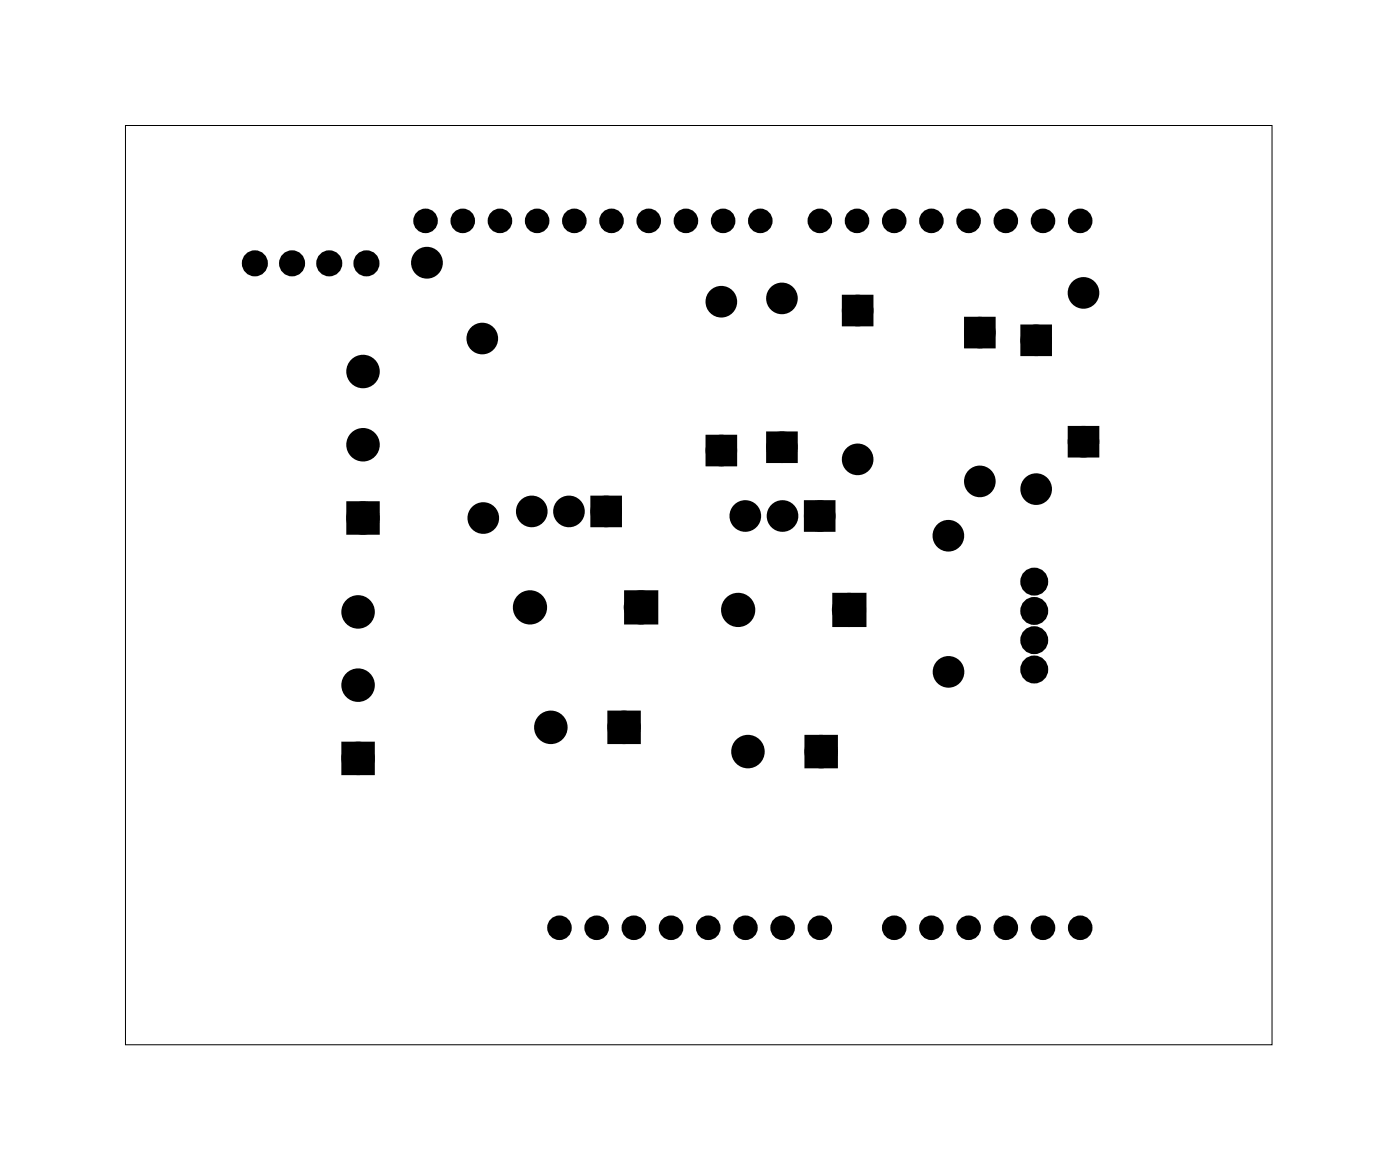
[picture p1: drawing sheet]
<svg xmlns="http://www.w3.org/2000/svg" width="96mm" height="80mm" viewBox="0 0 96 80" stroke-linecap="round" stroke-linejoin="round" font-family="sans-serif">
<path d="M8.6 8.6h78.3v62.7h-78.3z" fill="none" stroke="#000" stroke-width=".07"/>
<g fill="#000">
<path d="M24 34.6h1.6v1.5h-1.6zM40.7 34.2h1.4v1.4h-1.4zM48.6 30.1h1.4v1.4h-1.4zM52.7 29.8h1.4v1.4h-1.4zM55.3 34.5h1.4v1.4h-1.4zM57.9 20.5h1.4v1.4h-1.4zM66.2 22h1.4v1.4h-1.4zM70.1 22.5h1.4v1.4h-1.4zM73.3 29.5h1.4v1.4h-1.4zM23.7 51h1.5v1.5h-1.5zM41.9 48.9h1.5v1.5h-1.5zM43 40.7h1.6v1.6h-1.6z"/>
<path d="M55.3 50.5h1.5v1.6h-1.5zM57.2 40.9h1.6v1.5h-1.6z"/>
</g>
<g fill="none" stroke="#000" stroke-width=".76" stroke-linecap="butt">
<path d="M24 34.6h1.6v1.5h-1.6zM40.7 34.2h1.4v1.4h-1.4zM48.6 30.1h1.4v1.4h-1.4zM52.7 29.8h1.4v1.4h-1.4zM55.3 34.5h1.4v1.4h-1.4zM57.9 20.5h1.4v1.4h-1.4zM66.2 22h1.4v1.4h-1.4zM70.1 22.5h1.4v1.4h-1.4zM73.3 29.5h1.4v1.4h-1.4zM23.7 51h1.5v1.5h-1.5zM41.9 48.9h1.5v1.5h-1.5zM43 40.7h1.6v1.6h-1.6z"/>
<path d="M55.3 50.5h1.5v1.6h-1.5zM57.2 40.9h1.6v1.5h-1.6z"/>
<circle cx="29.2" cy="17.9" r=".7"/>
<circle cx="74" cy="20" r=".7"/>
<circle cx="24.8" cy="30.4" r=".76"/>
<circle cx="24.8" cy="25.4" r=".76"/>
<circle cx="24.8" cy="35.4" r=".76"/>
<circle cx="32.9" cy="23.1" r=".7"/>
<circle cx="33" cy="35.4" r=".7"/>
<circle cx="36.3" cy="34.9" r=".7"/>
<circle cx="38.9" cy="34.9" r=".7"/>
<circle cx="41.4" cy="34.9" r=".7"/>
<circle cx="49.3" cy="20.6" r=".7"/>
<circle cx="49.3" cy="30.8" r=".7"/>
<circle cx="50.9" cy="35.2" r=".7"/>
<circle cx="53.4" cy="20.4" r=".7"/>
<circle cx="53.4" cy="30.5" r=".7"/>
<circle cx="53.4" cy="35.2" r=".7"/>
<circle cx="56" cy="35.2" r=".7"/>
<circle cx="58.6" cy="21.2" r=".7"/>
<circle cx="58.6" cy="31.4" r=".7"/>
<circle cx="64.8" cy="36.6" r=".7"/>
<circle cx="66.9" cy="22.7" r=".7"/>
<circle cx="66.9" cy="32.9" r=".7"/>
<circle cx="70.6" cy="39.7" r=".57"/>
<circle cx="70.8" cy="23.2" r=".7"/>
<circle cx="70.8" cy="33.4" r=".7"/>
<circle cx="74" cy="30.2" r=".7"/>
<circle cx="24.5" cy="46.8" r=".76"/>
<circle cx="24.5" cy="41.8" r=".76"/>
<circle cx="24.5" cy="51.8" r=".76"/>
<circle cx="36.2" cy="41.5" r=".79"/>
<circle cx="37.6" cy="49.7" r=".76"/>
<circle cx="42.6" cy="49.7" r=".76"/>
<circle cx="43.8" cy="41.5" r=".79"/>
<circle cx="50.4" cy="41.6" r=".79"/>
<circle cx="51.1" cy="51.3" r=".76"/>
<circle cx="56.1" cy="51.3" r=".76"/>
<circle cx="58" cy="41.6" r=".79"/>
<circle cx="64.8" cy="45.9" r=".7"/>
<circle cx="70.6" cy="43.7" r=".57"/>
<circle cx="70.6" cy="45.7" r=".57"/>
<circle cx="70.6" cy="41.7" r=".57"/>
</g>
<g fill="#000">
<circle cx="17.4" cy="18" r=".62"/>
<circle cx="19.9" cy="18" r=".62"/>
<circle cx="22.5" cy="18" r=".62"/>
<circle cx="25" cy="18" r=".62"/>
<circle cx="29.1" cy="15.1" r=".57"/>
<circle cx="29.2" cy="17.9" r=".7"/>
<circle cx="31.6" cy="15.1" r=".57"/>
<circle cx="34.1" cy="15.1" r=".57"/>
<circle cx="36.7" cy="15.1" r=".57"/>
<circle cx="39.2" cy="15.1" r=".57"/>
<circle cx="41.8" cy="15.1" r=".57"/>
<circle cx="44.3" cy="15.1" r=".57"/>
<circle cx="46.8" cy="15.1" r=".57"/>
<circle cx="49.4" cy="15.1" r=".57"/>
<circle cx="51.9" cy="15.1" r=".57"/>
<circle cx="56" cy="15.1" r=".57"/>
<circle cx="58.5" cy="15.1" r=".57"/>
<circle cx="61.1" cy="15.1" r=".57"/>
<circle cx="63.6" cy="15.1" r=".57"/>
<circle cx="66.1" cy="15.1" r=".57"/>
<circle cx="68.7" cy="15.1" r=".57"/>
<circle cx="71.2" cy="15.1" r=".57"/>
<circle cx="73.8" cy="15.1" r=".57"/>
<circle cx="74" cy="20" r=".7"/>
<circle cx="24.8" cy="35.4" r=".76"/>
<circle cx="24.8" cy="30.4" r=".76"/>
<circle cx="24.8" cy="25.4" r=".76"/>
<circle cx="32.9" cy="23.1" r=".7"/>
<circle cx="33" cy="35.4" r=".7"/>
<circle cx="36.3" cy="34.9" r=".7"/>
<circle cx="38.9" cy="34.9" r=".7"/>
<circle cx="41.4" cy="34.9" r=".7"/>
<circle cx="49.3" cy="20.6" r=".7"/>
<circle cx="49.3" cy="30.8" r=".7"/>
<circle cx="50.9" cy="35.2" r=".7"/>
<circle cx="53.4" cy="20.4" r=".7"/>
<circle cx="53.4" cy="30.5" r=".7"/>
<circle cx="53.4" cy="35.2" r=".7"/>
<circle cx="56" cy="35.2" r=".7"/>
<circle cx="58.6" cy="31.4" r=".7"/>
<circle cx="58.6" cy="21.2" r=".7"/>
<circle cx="64.8" cy="36.6" r=".7"/>
<circle cx="66.9" cy="22.7" r=".7"/>
<circle cx="66.9" cy="32.9" r=".7"/>
<circle cx="70.6" cy="39.7" r=".57"/>
<circle cx="70.8" cy="23.2" r=".7"/>
<circle cx="70.8" cy="33.4" r=".7"/>
<circle cx="74" cy="30.2" r=".7"/>
<circle cx="24.5" cy="51.8" r=".76"/>
<circle cx="24.5" cy="41.8" r=".76"/>
<circle cx="24.5" cy="46.8" r=".76"/>
<circle cx="36.2" cy="41.5" r=".79"/>
<circle cx="37.6" cy="49.7" r=".76"/>
<circle cx="42.6" cy="49.7" r=".76"/>
<circle cx="43.8" cy="41.5" r=".79"/>
<circle cx="50.4" cy="41.6" r=".79"/>
<circle cx="51.1" cy="51.3" r=".76"/>
<circle cx="56.1" cy="51.3" r=".76"/>
<circle cx="58" cy="41.6" r=".79"/>
<circle cx="64.8" cy="45.9" r=".7"/>
<circle cx="70.6" cy="41.7" r=".57"/>
<circle cx="70.6" cy="45.7" r=".57"/>
<circle cx="70.6" cy="43.7" r=".57"/>
<circle cx="38.2" cy="63.3" r=".57"/>
<circle cx="40.7" cy="63.3" r=".57"/>
<circle cx="43.3" cy="63.3" r=".57"/>
<circle cx="45.8" cy="63.3" r=".57"/>
<circle cx="48.4" cy="63.3" r=".57"/>
<circle cx="50.9" cy="63.3" r=".57"/>
<circle cx="53.4" cy="63.3" r=".57"/>
<circle cx="56" cy="63.3" r=".57"/>
<circle cx="61.1" cy="63.3" r=".57"/>
<circle cx="63.6" cy="63.3" r=".57"/>
<circle cx="66.1" cy="63.3" r=".57"/>
<circle cx="68.7" cy="63.3" r=".57"/>
<circle cx="71.2" cy="63.3" r=".57"/>
<circle cx="73.8" cy="63.3" r=".57"/>
</g>
<g fill="none" stroke="#000" stroke-width=".54">
<circle cx="29.1" cy="15.1" r=".57"/>
<circle cx="31.6" cy="15.1" r=".57"/>
<circle cx="34.1" cy="15.1" r=".57"/>
<circle cx="36.7" cy="15.1" r=".57"/>
<circle cx="39.2" cy="15.1" r=".57"/>
<circle cx="41.8" cy="15.1" r=".57"/>
<circle cx="44.3" cy="15.1" r=".57"/>
<circle cx="46.8" cy="15.1" r=".57"/>
<circle cx="49.4" cy="15.1" r=".57"/>
<circle cx="51.9" cy="15.1" r=".57"/>
<circle cx="56" cy="15.1" r=".57"/>
<circle cx="58.5" cy="15.1" r=".57"/>
<circle cx="61.1" cy="15.1" r=".57"/>
<circle cx="63.6" cy="15.1" r=".57"/>
<circle cx="66.1" cy="15.1" r=".57"/>
<circle cx="68.7" cy="15.1" r=".57"/>
<circle cx="71.2" cy="15.1" r=".57"/>
<circle cx="73.8" cy="15.1" r=".57"/>
<circle cx="38.2" cy="63.3" r=".57"/>
<circle cx="40.7" cy="63.3" r=".57"/>
<circle cx="43.3" cy="63.3" r=".57"/>
<circle cx="45.8" cy="63.3" r=".57"/>
<circle cx="48.4" cy="63.3" r=".57"/>
<circle cx="50.9" cy="63.3" r=".57"/>
<circle cx="53.4" cy="63.3" r=".57"/>
<circle cx="56" cy="63.3" r=".57"/>
<circle cx="61.1" cy="63.3" r=".57"/>
<circle cx="63.6" cy="63.3" r=".57"/>
<circle cx="66.1" cy="63.3" r=".57"/>
<circle cx="68.7" cy="63.3" r=".57"/>
<circle cx="71.2" cy="63.3" r=".57"/>
<circle cx="73.8" cy="63.3" r=".57"/>
</g>
<g fill="none" stroke="#000" stroke-width=".53">
<circle cx="17.4" cy="18" r=".62"/>
<circle cx="19.9" cy="18" r=".62"/>
<circle cx="22.5" cy="18" r=".62"/>
<circle cx="25" cy="18" r=".62"/>
</g>
</svg>
